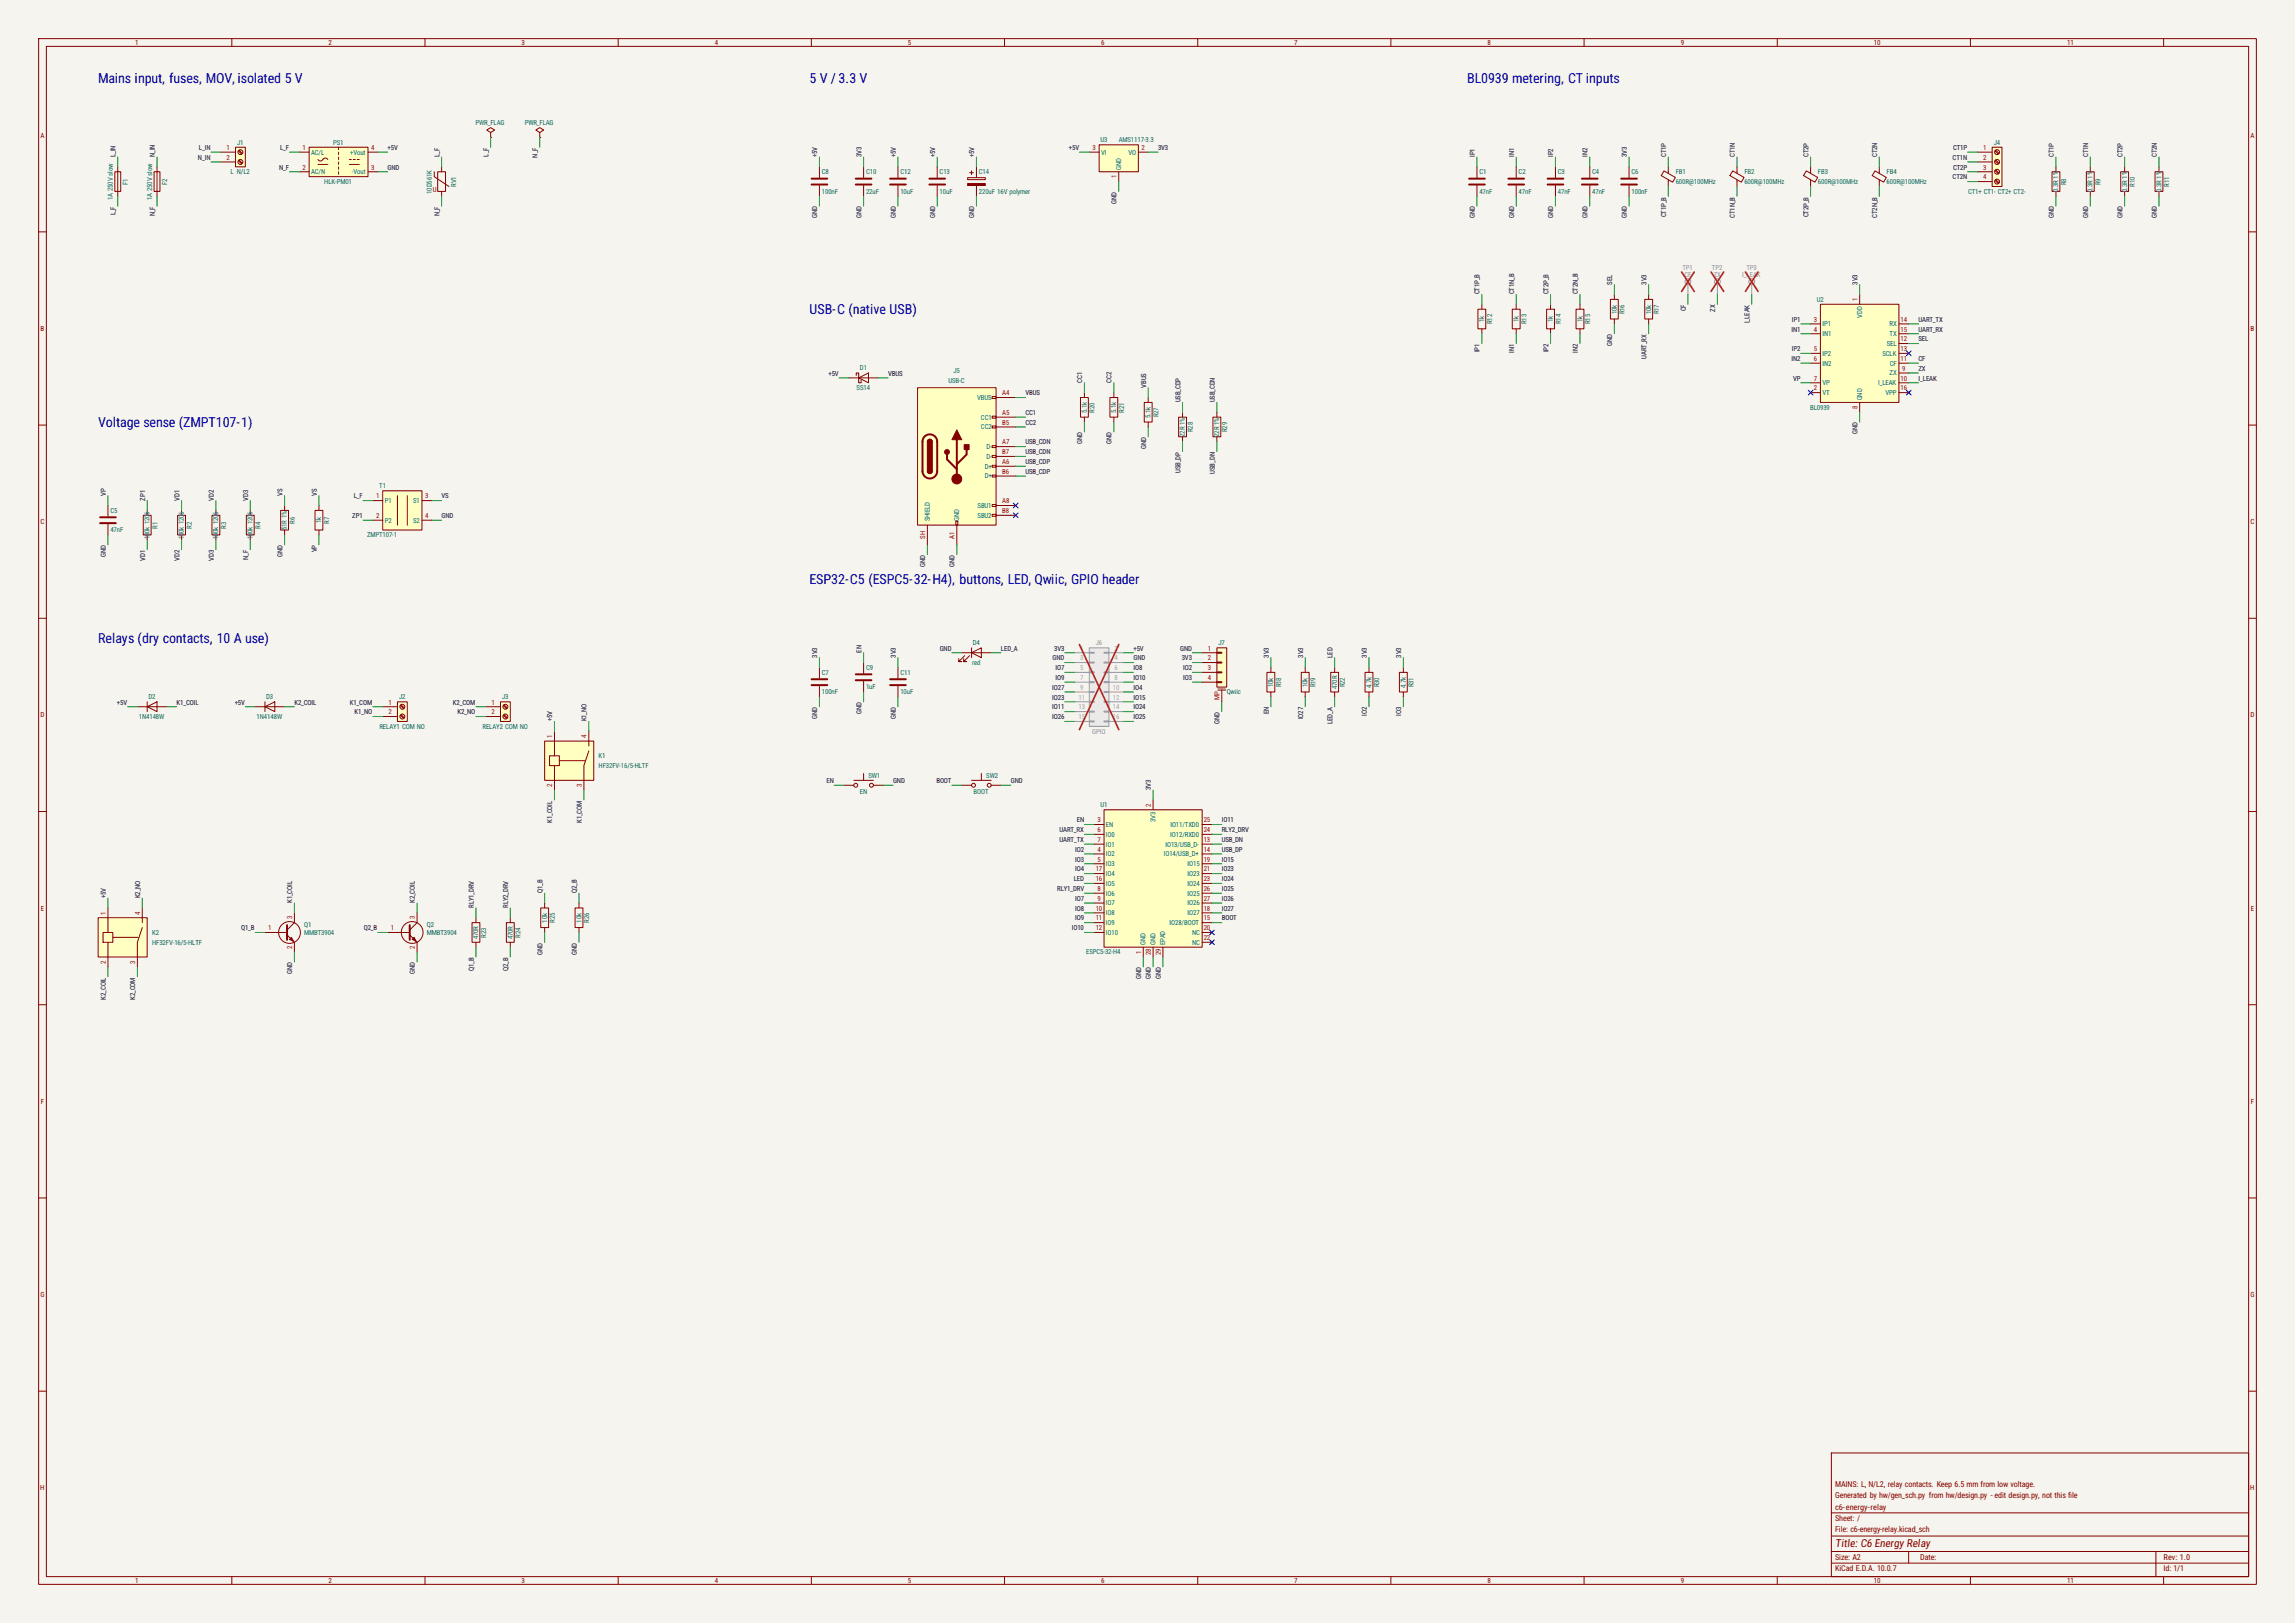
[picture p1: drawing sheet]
<svg xmlns="http://www.w3.org/2000/svg" width="594mm" height="420mm" viewBox="0 0 594 420" stroke-linecap="round" stroke-linejoin="round" font-family="sans-serif">
<defs><g id="words">
<g font-size="3.5" fill="#0000c2">
<text x="25.4" y="21.5">Mains input, fuses, MOV,isolated 5 V</text>
<text x="209.5" y="21.5">5 V / 3.3 V</text>
<text x="379.7" y="21.5">BL0939 metering, CT inputs</text>
<text x="209.5" y="81.2">USB-C (native USB)</text>
<text x="25.4" y="110.4">Voltage sense (ZMPT107-1)</text>
<text x="209.5" y="151.1">ESP32-C5 (ESPC5-32-H4), buttons, LED, Qwiic, GPIO header</text>
<text x="25.4" y="166.3">Relays (dry contacts, 10 A use)</text>
</g>
<text font-size="2.8" fill="#840000" x="475" y="400.3">Title: C6 Energy Relay</text>
<g font-size="2.1" fill="#840000">
<text x="475" y="387.7">Generated by hw/gen_sch.py from hw/design.py - edit design.py, not this f</text>
<text x="475" y="384.7">MAINS: L, N/L2, relay contacts. Keep 6.5 mm from low voltage.</text>
<text x="535.3" y="387.7">ile</text>
<text x="475" y="393.7">Sheet: /</text>
<text x="475" y="390.7">c6-energy-relay</text>
<text x="475" y="396.4">File: c6-energy-relay.kicad_sch</text>
<text x="475" y="406.6">KiCad E.D.A. 10.0.7</text>
<text x="475" y="403.8">Size: A2</text>
<text x="497" y="403.8">Date:</text>
<text x="560" y="403.8">Rev: 1.0</text>
<text x="560" y="406.6">Id: 1/1</text>
</g>
<g font-size="1.8" fill="#840000">
<text x="35" y="11.6">1</text>
<text x="85" y="11.6">2</text>
<text x="135" y="11.6">3</text>
<text x="185" y="11.6">4</text>
<text x="235" y="11.6">5</text>
<text x="285" y="11.6">6</text>
<text x="335" y="11.6">7</text>
<text x="385" y="11.6">8</text>
<text x="435" y="11.6">9</text>
<text x="485" y="11.6">10</text>
<text x="535" y="11.6">11</text>
<text x="10.5" y="35.6">A</text>
<text x="582.5" y="35.6">A</text>
<text x="112" y="49.6">U</text>
<text x="10.5" y="85.6">B</text>
<text x="582.5" y="85.6">B</text>
<text x="10.5" y="135.6">C</text>
<text x="582.5" y="135.6">C</text>
<text x="10.5" y="185.6">D</text>
<text x="582.5" y="185.6">D</text>
<text x="10.5" y="235.6">E</text>
<text x="582.6" y="235.6">E</text>
<text x="10.6" y="285.6">F</text>
<text x="582.6" y="285.6">F</text>
<text x="10.5" y="335.6">G</text>
<text x="582.5" y="335.6">G</text>
<text x="10.4" y="385.6">H</text>
<text x="582.4" y="385.6">H</text>
<text x="35" y="409.6">1</text>
<text x="85" y="409.6">2</text>
<text x="135" y="409.6">3</text>
<text x="185" y="409.6">4</text>
<text x="235" y="409.6">5</text>
<text x="285" y="409.6">6</text>
<text x="335" y="409.6">7</text>
<text x="385" y="409.6">8</text>
<text x="435" y="409.6">9</text>
<text x="485" y="409.6">10</text>
<text x="535" y="409.6">11</text>
</g>
<g font-size="1.8" fill="#006464">
<text x="123.1" y="32.4">PWR_FLAG</text>
<text x="135.8" y="32.4">PWR_FLAG</text>
<text x="61.4" y="37.4">J1</text>
<text x="80.5" y="40">AC/L</text>
<text x="86.2" y="37.4">PS1</text>
<text x="90.6" y="40">+Vout</text>
<text x="284.8" y="36.8">U3</text>
<text x="285" y="40">VI</text>
<text x="289.6" y="36.8">AMS1117-3.3</text>
<text x="292.1" y="40">VO</text>
<text x="516" y="37.4">J4</text>
<text x="33.1" y="47.9" transform="rotate(-90 33.1 47.9)">F1</text>
<text x="43.3" y="47.9" transform="rotate(-90 43.3 47.9)">F2</text>
<text x="59.7" y="45.1">L N/L2</text>
<text x="80.5" y="45.1">AC/N</text>
<text x="83.9" y="47.6">HLK-PM01</text>
<text x="91.1" y="45.1">-Vout</text>
<text x="212.7" y="45.1">C8</text>
<text x="224.2" y="45.1">C10</text>
<text x="233" y="45.1">C12</text>
<text x="243.2" y="45.1">C13</text>
<text x="253.4" y="45.1">C14</text>
<text x="290.2" y="43.9" transform="rotate(-90 290.2 43.9)">GND</text>
<text x="382.9" y="45.1">C1</text>
<text x="393.1" y="45.1">C2</text>
<text x="403.2" y="45.1">C3</text>
<text x="412.1" y="45.1">C4</text>
<text x="422.3" y="45.1">C6</text>
<text x="433.7" y="45.1">FB1</text>
<text x="433.7" y="47.6">600R@100MHz</text>
<text x="451.5" y="45.1">FB2</text>
<text x="451.5" y="47.6">600R@100MHz</text>
<text x="470.5" y="45.1">FB3</text>
<text x="470.5" y="47.6">600R@100MHz</text>
<text x="488.3" y="45.1">FB4</text>
<text x="488.3" y="47.6">600R@100MHz</text>
<text x="534.8" y="47.9" transform="rotate(-90 534.8 47.9)">R8</text>
<text x="543.7" y="47.9" transform="rotate(-90 543.7 47.9)">R9</text>
<text x="29.2" y="51.8" transform="rotate(-90 29.2 51.8)">1A 250V slow</text>
<text x="39.3" y="51.8" transform="rotate(-90 39.3 51.8)">1A 250V slow</text>
<text x="111.7" y="50.2" transform="rotate(-90 111.7 50.2)">10D561K</text>
<text x="118.1" y="48.4" transform="rotate(-90 118.1 48.4)">RV1</text>
<text x="212.7" y="50.1">100nF</text>
<text x="224.2" y="50.1">22uF</text>
<text x="233" y="50.1">10uF</text>
<text x="243.2" y="50.1">10uF</text>
<text x="253.4" y="50.1">220uF 16V polymer</text>
<text x="382.9" y="50.1">47nF</text>
<text x="393.1" y="50.1">47nF</text>
<text x="403.2" y="50.1">47nF</text>
<text x="412.1" y="50.1">47nF</text>
<text x="422.3" y="50.1">100nF</text>
<text x="509.4" y="50.1">CT1+ CT1- CT2+ CT2-</text>
<text x="532.7" y="49.8" transform="rotate(-90 532.7 49.8)">0.3R 1%</text>
<text x="541.6" y="49.8" transform="rotate(-90 541.6 49.8)">0.3R 1%</text>
<text x="550.5" y="49.8" transform="rotate(-90 550.5 49.8)">0.3R 1%</text>
<text x="552.6" y="48.3" transform="rotate(-90 552.6 48.3)">R10</text>
<text x="559.4" y="49.8" transform="rotate(-90 559.4 49.8)">0.3R 1%</text>
<text x="561.4" y="48.3" transform="rotate(-90 561.4 48.3)">R11</text>
<text x="384.2" y="83.4" transform="rotate(-90 384.2 83.4)">1k</text>
<text x="386.2" y="83.9" transform="rotate(-90 386.2 83.9)">R12</text>
<text x="393" y="83.4" transform="rotate(-90 393 83.4)">1k</text>
<text x="395.1" y="83.9" transform="rotate(-90 395.1 83.9)">R13</text>
<text x="401.9" y="83.4" transform="rotate(-90 401.9 83.4)">1k</text>
<text x="404" y="83.9" transform="rotate(-90 404 83.9)">R14</text>
<text x="409.6" y="83.4" transform="rotate(-90 409.6 83.4)">1k</text>
<text x="411.6" y="83.9" transform="rotate(-90 411.6 83.9)">R15</text>
<text x="418.4" y="81.3" transform="rotate(-90 418.4 81.3)">10k</text>
<text x="420.5" y="81.4" transform="rotate(-90 420.5 81.4)">R16</text>
<text x="427.3" y="81.3" transform="rotate(-90 427.3 81.3)">10k</text>
<text x="429.4" y="81.4" transform="rotate(-90 429.4 81.4)">R17</text>
<text x="470.2" y="78.1">U2</text>
<text x="481.9" y="82.3" transform="rotate(-90 481.9 82.3)">VDD</text>
<text x="471.7" y="84.4">IP1</text>
<text x="471.7" y="87">IN1</text>
<text x="488.3" y="89.5">SEL</text>
<text x="489.1" y="84.4">RX</text>
<text x="489.1" y="87">TX</text>
<text x="222.6" y="95.9">D1</text>
<text x="471.7" y="92.1">IP2</text>
<text x="471.7" y="94.6">IN2</text>
<text x="487.2" y="92.1">SCLK</text>
<text x="489.1" y="94.6">CF</text>
<text x="221.7" y="100.9">SS14</text>
<text x="245.5" y="99">USB-C</text>
<text x="246.8" y="96.5">J5</text>
<text x="471.7" y="99.7">VP</text>
<text x="486.1" y="99.7">I_LEAK</text>
<text x="489.1" y="97.1">ZX</text>
<text x="252.9" y="103.5">VBUS</text>
<text x="281.3" y="106.9" transform="rotate(-90 281.3 106.9)">5.1k</text>
<text x="283.3" y="106.8" transform="rotate(-90 283.3 106.8)">R20</text>
<text x="288.9" y="106.9" transform="rotate(-90 288.9 106.9)">5.1k</text>
<text x="290.9" y="106.8" transform="rotate(-90 290.9 106.8)">R21</text>
<text x="468.5" y="106">BL0939</text>
<text x="471.7" y="102.2">VT</text>
<text x="481.9" y="103.6" transform="rotate(-90 481.9 103.6)">GND</text>
<text x="488" y="102.2">VPP</text>
<text x="253.9" y="108.6">CC1</text>
<text x="253.9" y="111.1">CC2</text>
<text x="297.8" y="108.2" transform="rotate(-90 297.8 108.2)">5.1k</text>
<text x="299.8" y="108" transform="rotate(-90 299.8 108)">R27</text>
<text x="306.7" y="113" transform="rotate(-90 306.7 113)">22R 1%</text>
<text x="308.7" y="111.8" transform="rotate(-90 308.7 111.8)">R28</text>
<text x="315.6" y="113" transform="rotate(-90 315.6 113)">22R 1%</text>
<text x="317.6" y="111.8" transform="rotate(-90 317.6 111.8)">R29</text>
<text x="255.3" y="116.2">D-</text>
<text x="255.3" y="118.7">D-</text>
<text x="254.9" y="121.3">D+</text>
<text x="254.9" y="123.8">D+</text>
<text x="98.2" y="126.3">T1</text>
<text x="99.6" y="130.2">P1</text>
<text x="106.9" y="130.2">S1</text>
<text x="253" y="131.4">SBU1</text>
<text x="28.6" y="132.7">C5</text>
<text x="28.6" y="137.8">47nF</text>
<text x="40.7" y="136.8" transform="rotate(-90 40.7 136.8)">R1</text>
<text x="49.6" y="136.8" transform="rotate(-90 49.6 136.8)">R2</text>
<text x="58.5" y="136.8" transform="rotate(-90 58.5 136.8)">R3</text>
<text x="67.4" y="136.8" transform="rotate(-90 67.4 136.8)">R4</text>
<text x="74.3" y="137.2" transform="rotate(-90 74.3 137.2)">51R 1%</text>
<text x="76.3" y="135.5" transform="rotate(-90 76.3 135.5)">R6</text>
<text x="83.2" y="135.5" transform="rotate(-90 83.2 135.5)">1k</text>
<text x="85.2" y="135.5" transform="rotate(-90 85.2 135.5)">R7</text>
<text x="99.6" y="135.2">P2</text>
<text x="106.9" y="135.2">S2</text>
<text x="240.6" y="134.9" transform="rotate(-90 240.6 134.9)">SHIELD</text>
<text x="248.3" y="134.9" transform="rotate(-90 248.3 134.9)">GND</text>
<text x="253" y="134">SBU2</text>
<text x="38.7" y="139.6" transform="rotate(-90 38.7 139.6)">100k 1206</text>
<text x="47.6" y="139.6" transform="rotate(-90 47.6 139.6)">100k 1206</text>
<text x="56.5" y="139.6" transform="rotate(-90 56.5 139.6)">100k 1206</text>
<text x="65.4" y="139.6" transform="rotate(-90 65.4 139.6)">100k 1206</text>
<text x="95" y="139">ZMPT107-1</text>
<text x="251.8" y="167">D4</text>
<text x="315.4" y="167">J7</text>
<text x="224.2" y="173.3">C9</text>
<text x="251.6" y="172.1">red</text>
<text x="212.7" y="174.6">C7</text>
<text x="212.7" y="179.7">100nF</text>
<text x="224.2" y="178.4">1uF</text>
<text x="233" y="174.6">C11</text>
<text x="233" y="179.7">10uF</text>
<text x="317.5" y="179.7">Qwiic</text>
<text x="329.5" y="177.8" transform="rotate(-90 329.5 177.8)">10k</text>
<text x="331.6" y="177.9" transform="rotate(-90 331.6 177.9)">R18</text>
<text x="338.4" y="177.8" transform="rotate(-90 338.4 177.8)">10k</text>
<text x="340.5" y="177.9" transform="rotate(-90 340.5 177.9)">R19</text>
<text x="346.1" y="178.3" transform="rotate(-90 346.1 178.3)">470R</text>
<text x="348.1" y="177.9" transform="rotate(-90 348.1 177.9)">R22</text>
<text x="354.9" y="178" transform="rotate(-90 354.9 178)">4.7k</text>
<text x="357" y="177.9" transform="rotate(-90 357 177.9)">R30</text>
<text x="363.8" y="178" transform="rotate(-90 363.8 178)">4.7k</text>
<text x="365.9" y="177.9" transform="rotate(-90 365.9 177.9)">R31</text>
<text x="38.4" y="181">D2</text>
<text x="68.9" y="181">D3</text>
<text x="103.3" y="181">J2</text>
<text x="129.9" y="181">J3</text>
<text x="35.9" y="186">1N4148W</text>
<text x="66.4" y="186">1N4148W</text>
<text x="98.2" y="188.6">RELAY1 COM NO</text>
<text x="124.9" y="188.6">RELAY2 COM NO</text>
<text x="154.9" y="196.2">K1</text>
<text x="154.9" y="198.7">HF32FV-16/5-HLTF</text>
<text x="224.8" y="201.3">SW1</text>
<text x="255.3" y="201.3">SW2</text>
<text x="222.5" y="205.3">EN</text>
<text x="252" y="205.3">BOOT</text>
<text x="284.8" y="208.9">U1</text>
<text x="286.3" y="214">EN</text>
<text x="299.1" y="212.8" transform="rotate(-90 299.1 212.8)">3V3</text>
<text x="302.9" y="214">IO11/TXD0</text>
<text x="286.3" y="221.6">IO2</text>
<text x="286.3" y="216.5">IO0</text>
<text x="286.3" y="219.1">IO1</text>
<text x="301.2" y="221.6">IO14/USB_D+</text>
<text x="301.7" y="219.1">IO13/USB_D-</text>
<text x="302.9" y="216.5">IO12/RXD0</text>
<text x="286.3" y="224.1">IO3</text>
<text x="286.3" y="226.7">IO4</text>
<text x="307.4" y="224.1">IO15</text>
<text x="307.4" y="226.7">IO23</text>
<text x="286.3" y="231.8">IO6</text>
<text x="286.3" y="229.2">IO5</text>
<text x="307.4" y="229.2">IO24</text>
<text x="307.4" y="231.8">IO25</text>
<text x="141.6" y="238.8" transform="rotate(-90 141.6 238.8)">10k</text>
<text x="143.6" y="238.8" transform="rotate(-90 143.6 238.8)">R25</text>
<text x="150.5" y="238.8" transform="rotate(-90 150.5 238.8)">10k</text>
<text x="152.5" y="238.8" transform="rotate(-90 152.5 238.8)">R26</text>
<text x="286.3" y="234.3">IO7</text>
<text x="286.3" y="236.8">IO8</text>
<text x="286.3" y="239.4">IO9</text>
<text x="302.7" y="239.4">IO28/BOOT</text>
<text x="307.4" y="236.8">IO27</text>
<text x="307.4" y="234.3">IO26</text>
<text x="39.4" y="241.9">K2</text>
<text x="39.4" y="244.5">HF32FV-16/5-HLTF</text>
<text x="78.7" y="240">Q1</text>
<text x="78.7" y="241.9">MMBT3904</text>
<text x="110.5" y="240">Q2</text>
<text x="110.5" y="241.9">MMBT3904</text>
<text x="123.8" y="243.1" transform="rotate(-90 123.8 243.1)">470R</text>
<text x="125.8" y="242.6" transform="rotate(-90 125.8 242.6)">R23</text>
<text x="132.7" y="243.1" transform="rotate(-90 132.7 243.1)">470R</text>
<text x="134.7" y="242.6" transform="rotate(-90 134.7 242.6)">R24</text>
<text x="286.3" y="241.9">IO10</text>
<text x="296.5" y="244.6" transform="rotate(-90 296.5 244.6)">GND</text>
<text x="299.1" y="244.6" transform="rotate(-90 299.1 244.6)">GND</text>
<text x="301.6" y="244.6" transform="rotate(-90 301.6 244.6)">EPAD</text>
<text x="308.5" y="241.9">NC</text>
<text x="308.5" y="244.5">NC</text>
<text x="281.1" y="247">ESPC5-32-H4</text>
</g>
<g font-size="1.8" fill="#0f0f0f">
<text x="29.9" y="40.6" transform="rotate(-90 29.9 40.6)">L_IN</text>
<text x="40.1" y="40.6" transform="rotate(-90 40.1 40.6)">N_IN</text>
<text x="51.2" y="41.3">N_IN</text>
<text x="51.5" y="38.8">L_IN</text>
<text x="72.5" y="38.8">L_F</text>
<text x="100.3" y="38.8">+5V</text>
<text x="113.7" y="40.6" transform="rotate(-90 113.7 40.6)">L_F</text>
<text x="126.4" y="40.5" transform="rotate(-90 126.4 40.5)">L_F</text>
<text x="139.1" y="40.8" transform="rotate(-90 139.1 40.8)">N_F</text>
<text x="211.5" y="40.6" transform="rotate(-90 211.5 40.6)">+5V</text>
<text x="223" y="40.6" transform="rotate(-90 223 40.6)">3V3</text>
<text x="231.8" y="40.6" transform="rotate(-90 231.8 40.6)">+5V</text>
<text x="242" y="40.6" transform="rotate(-90 242 40.6)">+5V</text>
<text x="252.2" y="40.6" transform="rotate(-90 252.2 40.6)">+5V</text>
<text x="276.6" y="38.8">+5V</text>
<text x="299.7" y="38.8">3V3</text>
<text x="381.7" y="40.6" transform="rotate(-90 381.7 40.6)">IP1</text>
<text x="391.9" y="40.6" transform="rotate(-90 391.9 40.6)">IN1</text>
<text x="402" y="40.6" transform="rotate(-90 402 40.6)">IP2</text>
<text x="410.9" y="40.6" transform="rotate(-90 410.9 40.6)">IN2</text>
<text x="421.1" y="40.6" transform="rotate(-90 421.1 40.6)">3V3</text>
<text x="431.2" y="40.6" transform="rotate(-90 431.2 40.6)">CT1P</text>
<text x="449" y="40.6" transform="rotate(-90 449 40.6)">CT1N</text>
<text x="468.1" y="40.6" transform="rotate(-90 468.1 40.6)">CT2P</text>
<text x="485.8" y="40.6" transform="rotate(-90 485.8 40.6)">CT2N</text>
<text x="505.4" y="41.3">CT1N</text>
<text x="505.5" y="38.8">CT1P</text>
<text x="531.6" y="40.6" transform="rotate(-90 531.6 40.6)">CT1P</text>
<text x="540.5" y="40.6" transform="rotate(-90 540.5 40.6)">CT1N</text>
<text x="549.3" y="40.6" transform="rotate(-90 549.3 40.6)">CT2P</text>
<text x="558.2" y="40.6" transform="rotate(-90 558.2 40.6)">CT2N</text>
<text x="72.3" y="43.9">N_F</text>
<text x="100.3" y="43.9">GND</text>
<text x="505.4" y="46.4">CT2N</text>
<text x="505.5" y="43.9">CT2P</text>
<text x="289" y="52.7" transform="rotate(-90 289 52.7)">GND</text>
<text x="29.9" y="55.8" transform="rotate(-90 29.9 55.8)">L_F</text>
<text x="40.1" y="56" transform="rotate(-90 40.1 56)">N_F</text>
<text x="113.7" y="56" transform="rotate(-90 113.7 56)">N_F</text>
<text x="211.5" y="56.5" transform="rotate(-90 211.5 56.5)">GND</text>
<text x="223" y="56.5" transform="rotate(-90 223 56.5)">GND</text>
<text x="231.8" y="56.5" transform="rotate(-90 231.8 56.5)">GND</text>
<text x="242" y="56.5" transform="rotate(-90 242 56.5)">GND</text>
<text x="252.2" y="56.5" transform="rotate(-90 252.2 56.5)">GND</text>
<text x="381.7" y="56.5" transform="rotate(-90 381.7 56.5)">GND</text>
<text x="391.9" y="56.5" transform="rotate(-90 391.9 56.5)">GND</text>
<text x="402" y="56.5" transform="rotate(-90 402 56.5)">GND</text>
<text x="410.9" y="56.5" transform="rotate(-90 410.9 56.5)">GND</text>
<text x="421.1" y="56.5" transform="rotate(-90 421.1 56.5)">GND</text>
<text x="431.2" y="56.3" transform="rotate(-90 431.2 56.3)">CT1P_B</text>
<text x="449" y="56.4" transform="rotate(-90 449 56.4)">CT1N_B</text>
<text x="468.1" y="56.3" transform="rotate(-90 468.1 56.3)">CT2P_B</text>
<text x="485.8" y="56.4" transform="rotate(-90 485.8 56.4)">CT2N_B</text>
<text x="531.6" y="56.5" transform="rotate(-90 531.6 56.5)">GND</text>
<text x="540.5" y="56.5" transform="rotate(-90 540.5 56.5)">GND</text>
<text x="549.3" y="56.5" transform="rotate(-90 549.3 56.5)">GND</text>
<text x="558.2" y="56.5" transform="rotate(-90 558.2 56.5)">GND</text>
<text x="383" y="76.2" transform="rotate(-90 383 76.2)">CT1P_B</text>
<text x="391.9" y="76.2" transform="rotate(-90 391.9 76.2)">CT1N_B</text>
<text x="400.8" y="76.2" transform="rotate(-90 400.8 76.2)">CT2P_B</text>
<text x="408.4" y="76.2" transform="rotate(-90 408.4 76.2)">CT2N_B</text>
<text x="417.3" y="73.7" transform="rotate(-90 417.3 73.7)">SEL</text>
<text x="426.2" y="73.7" transform="rotate(-90 426.2 73.7)">3V3</text>
<text x="480.8" y="73.7" transform="rotate(-90 480.8 73.7)">3V3</text>
<text x="436.3" y="80.6" transform="rotate(-90 436.3 80.6)">CF</text>
<text x="443.9" y="80.6" transform="rotate(-90 443.9 80.6)">ZX</text>
<text x="452.8" y="83.6" transform="rotate(-90 452.8 83.6)">I_LEAK</text>
<text x="463.8" y="83.3">IP1</text>
<text x="496.6" y="83.3">UART_TX</text>
<text x="417.3" y="89.5" transform="rotate(-90 417.3 89.5)">GND</text>
<text x="463.7" y="85.8">IN1</text>
<text x="496.6" y="85.8">UART_RX</text>
<text x="496.6" y="88.3">SEL</text>
<text x="383" y="91.2" transform="rotate(-90 383 91.2)">IP1</text>
<text x="391.9" y="91.3" transform="rotate(-90 391.9 91.3)">IN1</text>
<text x="400.8" y="91.2" transform="rotate(-90 400.8 91.2)">IP2</text>
<text x="408.4" y="91.3" transform="rotate(-90 408.4 91.3)">IN2</text>
<text x="426.2" y="92.8" transform="rotate(-90 426.2 92.8)">UART_RX</text>
<text x="463.7" y="93.4">IN2</text>
<text x="463.8" y="90.9">IP2</text>
<text x="496.6" y="93.4">CF</text>
<text x="496.6" y="96">ZX</text>
<text x="214.4" y="97.2">+5V</text>
<text x="229.9" y="97.2">VBUS</text>
<text x="280.1" y="99.1" transform="rotate(-90 280.1 99.1)">CC1</text>
<text x="287.7" y="99.1" transform="rotate(-90 287.7 99.1)">CC2</text>
<text x="296.6" y="100.3" transform="rotate(-90 296.6 100.3)">VBUS</text>
<text x="464.1" y="98.5">VP</text>
<text x="496.6" y="98.5">I_LEAK</text>
<text x="265.4" y="102.3">VBUS</text>
<text x="265.4" y="107.4">CC1</text>
<text x="305.5" y="104.1" transform="rotate(-90 305.5 104.1)">USB_CDP</text>
<text x="314.4" y="104.1" transform="rotate(-90 314.4 104.1)">USB_CDN</text>
<text x="265.4" y="109.9">CC2</text>
<text x="480.8" y="112.4" transform="rotate(-90 480.8 112.4)">GND</text>
<text x="265.4" y="115">USB_CDN</text>
<text x="265.4" y="117.5">USB_CDN</text>
<text x="280.1" y="114.9" transform="rotate(-90 280.1 114.9)">GND</text>
<text x="287.7" y="114.9" transform="rotate(-90 287.7 114.9)">GND</text>
<text x="296.6" y="116.2" transform="rotate(-90 296.6 116.2)">GND</text>
<text x="265.4" y="120.1">USB_CDP</text>
<text x="265.4" y="122.6">USB_CDP</text>
<text x="305.5" y="122.4" transform="rotate(-90 305.5 122.4)">USB_DP</text>
<text x="314.4" y="122.6" transform="rotate(-90 314.4 122.6)">USB_DN</text>
<text x="27.4" y="128.3" transform="rotate(-90 27.4 128.3)">VP</text>
<text x="37.5" y="129.5" transform="rotate(-90 37.5 129.5)">ZP1</text>
<text x="46.4" y="129.5" transform="rotate(-90 46.4 129.5)">VD1</text>
<text x="55.3" y="129.5" transform="rotate(-90 55.3 129.5)">VD2</text>
<text x="64.2" y="129.5" transform="rotate(-90 64.2 129.5)">VD3</text>
<text x="73.1" y="128.3" transform="rotate(-90 73.1 128.3)">VS</text>
<text x="82" y="128.3" transform="rotate(-90 82 128.3)">VS</text>
<text x="91.6" y="129">L_F</text>
<text x="114.3" y="129">VS</text>
<text x="91.2" y="134.1">ZP1</text>
<text x="114.3" y="134.1">GND</text>
<text x="82" y="143" transform="rotate(-90 82 143)">VP</text>
<text x="27.4" y="144.1" transform="rotate(-90 27.4 144.1)">GND</text>
<text x="37.5" y="145.1" transform="rotate(-90 37.5 145.1)">VD1</text>
<text x="46.4" y="145.1" transform="rotate(-90 46.4 145.1)">VD2</text>
<text x="55.3" y="145.1" transform="rotate(-90 55.3 145.1)">VD3</text>
<text x="64.2" y="144.9" transform="rotate(-90 64.2 144.9)">N_F</text>
<text x="73.1" y="144.1" transform="rotate(-90 73.1 144.1)">GND</text>
<text x="239.5" y="146.7" transform="rotate(-90 239.5 146.7)">GND</text>
<text x="247.1" y="146.7" transform="rotate(-90 247.1 146.7)">GND</text>
<text x="211.5" y="170.2" transform="rotate(-90 211.5 170.2)">3V3</text>
<text x="223" y="168.9" transform="rotate(-90 223 168.9)">EN</text>
<text x="231.8" y="170.2" transform="rotate(-90 231.8 170.2)">3V3</text>
<text x="243.2" y="168.3">GND</text>
<text x="259.1" y="168.3">LED_A</text>
<text x="272.4" y="170.9">GND</text>
<text x="272.8" y="168.3">3V3</text>
<text x="273.2" y="173.4">IO7</text>
<text x="293.4" y="168.3">+5V</text>
<text x="293.4" y="170.9">GND</text>
<text x="293.4" y="173.4">IO8</text>
<text x="305.4" y="168.3">GND</text>
<text x="305.9" y="170.9">3V3</text>
<text x="306.2" y="173.4">IO2</text>
<text x="328.4" y="170.2" transform="rotate(-90 328.4 170.2)">3V3</text>
<text x="337.3" y="170.2" transform="rotate(-90 337.3 170.2)">3V3</text>
<text x="344.9" y="170.2" transform="rotate(-90 344.9 170.2)">LED</text>
<text x="353.8" y="170.2" transform="rotate(-90 353.8 170.2)">3V3</text>
<text x="362.7" y="170.2" transform="rotate(-90 362.7 170.2)">3V3</text>
<text x="272.3" y="178.5">IO27</text>
<text x="273.2" y="176">IO9</text>
<text x="293.4" y="176">IO10</text>
<text x="293.4" y="178.5">IO4</text>
<text x="306.2" y="176">IO3</text>
<text x="30.3" y="182.3">+5V</text>
<text x="45.7" y="182.3">K1_COIL</text>
<text x="60.7" y="182.3">+5V</text>
<text x="76.2" y="182.3">K2_COIL</text>
<text x="90.5" y="182.3">K1_COM</text>
<text x="91.8" y="184.9">K1_NO</text>
<text x="117.2" y="182.3">K2_COM</text>
<text x="118.5" y="184.9">K2_NO</text>
<text x="223" y="184.8" transform="rotate(-90 223 184.8)">GND</text>
<text x="272.3" y="181">IO23</text>
<text x="272.3" y="183.6">IO11</text>
<text x="293.4" y="181">IO15</text>
<text x="293.4" y="183.6">IO24</text>
<text x="328.4" y="184.9" transform="rotate(-90 328.4 184.9)">EN</text>
<text x="353.8" y="185.3" transform="rotate(-90 353.8 185.3)">IO2</text>
<text x="362.7" y="185.3" transform="rotate(-90 362.7 185.3)">IO3</text>
<text x="142.9" y="186.7" transform="rotate(-90 142.9 186.7)">+5V</text>
<text x="151.8" y="186.7" transform="rotate(-90 151.8 186.7)">K1_NO</text>
<text x="211.5" y="186" transform="rotate(-90 211.5 186)">GND</text>
<text x="231.8" y="186" transform="rotate(-90 231.8 186)">GND</text>
<text x="272.3" y="186.1">IO26</text>
<text x="293.4" y="186.1">IO25</text>
<text x="315.7" y="187.3" transform="rotate(-90 315.7 187.3)">GND</text>
<text x="337.3" y="186.1" transform="rotate(-90 337.3 186.1)">IO27</text>
<text x="344.9" y="187.4" transform="rotate(-90 344.9 187.4)">LED_A</text>
<text x="213.9" y="202.6">EN</text>
<text x="231.1" y="202.6">GND</text>
<text x="242.4" y="202.6">BOOT</text>
<text x="261.6" y="202.6">GND</text>
<text x="297.9" y="204.5" transform="rotate(-90 297.9 204.5)">3V3</text>
<text x="142.9" y="212.9" transform="rotate(-90 142.9 212.9)">K1_COIL</text>
<text x="150.6" y="213" transform="rotate(-90 150.6 213)">K1_COM</text>
<text x="274.2" y="215.3">UART_RX</text>
<text x="278.7" y="212.8">EN</text>
<text x="316.2" y="212.8">IO11</text>
<text x="316.2" y="215.3">RLY2_DRV</text>
<text x="274.2" y="217.9">UART_TX</text>
<text x="278.3" y="220.4">IO2</text>
<text x="316.2" y="217.9">USB_DN</text>
<text x="316.2" y="220.4">USB_DP</text>
<text x="278.3" y="223">IO3</text>
<text x="278.3" y="225.5">IO4</text>
<text x="316.2" y="223">IO15</text>
<text x="316.2" y="225.5">IO23</text>
<text x="27.4" y="232.4" transform="rotate(-90 27.4 232.4)">+5V</text>
<text x="36.3" y="232.4" transform="rotate(-90 36.3 232.4)">K2_NO</text>
<text x="75.6" y="233.7" transform="rotate(-90 75.6 233.7)">K1_COIL</text>
<text x="107.4" y="233.7" transform="rotate(-90 107.4 233.7)">K2_COIL</text>
<text x="140.4" y="231.1" transform="rotate(-90 140.4 231.1)">Q1_B</text>
<text x="149.3" y="231.1" transform="rotate(-90 149.3 231.1)">Q2_B</text>
<text x="273.6" y="230.6">RLY1_DRV</text>
<text x="277.9" y="228">LED</text>
<text x="278.3" y="233.1">IO7</text>
<text x="316.2" y="228">IO24</text>
<text x="316.2" y="230.6">IO25</text>
<text x="316.2" y="233.1">IO26</text>
<text x="122.6" y="234.9" transform="rotate(-90 122.6 234.9)">RLY1_DRV</text>
<text x="131.5" y="234.9" transform="rotate(-90 131.5 234.9)">RLY2_DRV</text>
<text x="278.3" y="235.7">IO8</text>
<text x="278.3" y="238.2">IO9</text>
<text x="316.2" y="235.7">IO27</text>
<text x="316.2" y="238.2">BOOT</text>
<text x="62.4" y="240.7">Q1_B</text>
<text x="94.2" y="240.7">Q2_B</text>
<text x="277.4" y="240.7">IO10</text>
<text x="122.6" y="251.3" transform="rotate(-90 122.6 251.3)">Q1_B</text>
<text x="131.5" y="251.3" transform="rotate(-90 131.5 251.3)">Q2_B</text>
<text x="140.4" y="247" transform="rotate(-90 140.4 247)">GND</text>
<text x="149.3" y="247" transform="rotate(-90 149.3 247)">GND</text>
<text x="75.6" y="252.1" transform="rotate(-90 75.6 252.1)">GND</text>
<text x="107.4" y="252.1" transform="rotate(-90 107.4 252.1)">GND</text>
<text x="295.3" y="253.4" transform="rotate(-90 295.3 253.4)">GND</text>
<text x="297.9" y="253.4" transform="rotate(-90 297.9 253.4)">GND</text>
<text x="300.4" y="253.4" transform="rotate(-90 300.4 253.4)">GND</text>
<text x="27.4" y="258.7" transform="rotate(-90 27.4 258.7)">K2_COIL</text>
<text x="35" y="258.7" transform="rotate(-90 35 258.7)">K2_COM</text>
</g>
<g font-size="1.8" fill="#a90000">
<text x="58.6" y="38.8">1</text>
<text x="58.6" y="41.3">2</text>
<text x="78.3" y="38.8">1</text>
<text x="96.1" y="38.8">4</text>
<text x="282.8" y="38.8">3</text>
<text x="295.5" y="38.8">2</text>
<text x="513.3" y="38.8">1</text>
<text x="513.3" y="41.3">2</text>
<text x="78.3" y="43.9">2</text>
<text x="96.1" y="43.9">3</text>
<text x="289" y="46.2" transform="rotate(-90 289 46.2)">1</text>
<text x="513.3" y="43.9">3</text>
<text x="513.3" y="46.4">4</text>
<text x="480.8" y="77.9" transform="rotate(-90 480.8 77.9)">1</text>
<text x="469.5" y="83.2">3</text>
<text x="491.9" y="83.2">14</text>
<text x="469.5" y="85.8">4</text>
<text x="491.9" y="88.3">12</text>
<text x="491.9" y="85.8">15</text>
<text x="469.5" y="90.9">5</text>
<text x="469.5" y="93.4">6</text>
<text x="491.9" y="93.4">11</text>
<text x="491.9" y="90.9">13</text>
<text x="492.3" y="95.9">9</text>
<text x="469.5" y="101">2</text>
<text x="469.5" y="98.5">7</text>
<text x="491.9" y="98.5">10</text>
<text x="491.9" y="101">16</text>
<text x="259.4" y="102.3">A4</text>
<text x="259.4" y="107.4">A5</text>
<text x="480.8" y="105.8" transform="rotate(-90 480.8 105.8)">8</text>
<text x="259.4" y="109.9">B5</text>
<text x="259.4" y="115">A7</text>
<text x="259.4" y="117.5">B7</text>
<text x="259.4" y="120.1">A6</text>
<text x="259.4" y="122.6">B6</text>
<text x="97.4" y="129">1</text>
<text x="110.1" y="129">3</text>
<text x="259.4" y="130.2">A8</text>
<text x="97.4" y="134">2</text>
<text x="110.1" y="134">4</text>
<text x="259.4" y="132.8">B8</text>
<text x="239.5" y="139.4" transform="rotate(-90 239.5 139.4)">SH</text>
<text x="247.1" y="139.4" transform="rotate(-90 247.1 139.4)">A1</text>
<text x="312.6" y="168.3">1</text>
<text x="312.6" y="170.9">2</text>
<text x="312.6" y="173.4">3</text>
<text x="312.6" y="176">4</text>
<text x="100.5" y="182.3">1</text>
<text x="100.5" y="184.8">2</text>
<text x="127.2" y="182.3">1</text>
<text x="127.2" y="184.8">2</text>
<text x="315.7" y="181.2" transform="rotate(-90 315.7 181.2)">MP</text>
<text x="142.9" y="190.9" transform="rotate(-90 142.9 190.9)">1</text>
<text x="151.8" y="190.9" transform="rotate(-90 151.8 190.9)">4</text>
<text x="142.9" y="203.6" transform="rotate(-90 142.9 203.6)">2</text>
<text x="150.6" y="203.6" transform="rotate(-90 150.6 203.6)">3</text>
<text x="297.9" y="208.7" transform="rotate(-90 297.9 208.7)">2</text>
<text x="284" y="212.8">3</text>
<text x="284" y="215.3">6</text>
<text x="311.5" y="215.3">24</text>
<text x="311.5" y="212.8">25</text>
<text x="284" y="220.4">4</text>
<text x="284" y="217.9">7</text>
<text x="311.5" y="217.9">13</text>
<text x="311.5" y="220.4">14</text>
<text x="283.6" y="225.5">17</text>
<text x="284" y="222.9">5</text>
<text x="311.5" y="222.9">19</text>
<text x="311.5" y="225.5">21</text>
<text x="283.6" y="228">16</text>
<text x="284" y="230.6">8</text>
<text x="284" y="233.1">9</text>
<text x="311.5" y="228">23</text>
<text x="311.5" y="230.6">26</text>
<text x="311.5" y="233.1">27</text>
<text x="27.4" y="236.7" transform="rotate(-90 27.4 236.7)">1</text>
<text x="36.3" y="236.7" transform="rotate(-90 36.3 236.7)">4</text>
<text x="75.6" y="237.9" transform="rotate(-90 75.6 237.9)">3</text>
<text x="107.4" y="237.9" transform="rotate(-90 107.4 237.9)">3</text>
<text x="283.6" y="235.6">10</text>
<text x="283.6" y="238.2">11</text>
<text x="311.5" y="238.2">15</text>
<text x="311.5" y="235.6">18</text>
<text x="69.4" y="240.7">1</text>
<text x="75.6" y="245.5" transform="rotate(-90 75.6 245.5)">2</text>
<text x="101.2" y="240.7">1</text>
<text x="107.4" y="245.5" transform="rotate(-90 107.4 245.5)">2</text>
<text x="283.6" y="240.7">12</text>
<text x="311.5" y="240.7">20</text>
<text x="311.5" y="243.3">22</text>
<text x="27.4" y="249.4" transform="rotate(-90 27.4 249.4)">2</text>
<text x="35" y="249.4" transform="rotate(-90 35 249.4)">3</text>
<text x="295.3" y="246.8" transform="rotate(-90 295.3 246.8)">1</text>
<text x="297.9" y="247.3" transform="rotate(-90 297.9 247.3)">28</text>
<text x="300.4" y="247.3" transform="rotate(-90 300.4 247.3)">29</text>
</g>
<g font-size="1.8" fill="#939391">
<text x="435.5" y="70">TP1</text>
<text x="435.9" y="71.7">CF</text>
<text x="443.1" y="70">TP2</text>
<text x="443.5" y="71.7">ZX</text>
<text x="450.9" y="71.7">I_LEAK</text>
<text x="452" y="70">TP3</text>
<text x="283.6" y="167">J6</text>
<text x="282.7" y="189.8">GPIO</text>
</g>
<g font-size="1.8" fill="#a5a4a2">
<text x="279.6" y="168.3">1</text>
<text x="279.6" y="170.9">3</text>
<text x="279.6" y="173.4">5</text>
<text x="288.5" y="168.3">2</text>
<text x="288.5" y="170.9">4</text>
<text x="288.5" y="173.4">6</text>
<text x="279.6" y="176">7</text>
<text x="279.6" y="178.5">9</text>
<text x="288" y="178.5">10</text>
<text x="288.5" y="176">8</text>
<text x="279.2" y="181">11</text>
<text x="279.2" y="183.6">13</text>
<text x="288" y="181">12</text>
<text x="288" y="183.6">14</text>
<text x="279.2" y="186.1">15</text>
<text x="288" y="186.1">16</text>
</g>
<text font-size=".5" fill="#840000" x="315.2" y="178.4">Mounting</text>
</g></defs>
<path d="M0 0h594v420h-594z" fill="#f5f4ef" stroke="#f5f4ef" stroke-width=".26"/>
<g fill="none" stroke="#840000" stroke-width=".26">
<path d="M10 10h574v400h-574zM12 12h570v396h-570zM60 10v2M110 10v2M160 10v2M210 10v2M260 10v2M310 10v2M360 10v2M410 10v2M460 10v2M510 10v2"/>
<path d="M560 10v2M10 60h2M582 60h2M10 110h2M582 110h2M10 160h2M582 160h2M10 210h2M582 210h2M10 260h2M582 260h2M10 310h2"/>
<path d="M582 310h2M10 360h2M474 376h108v32h-108zM582 360h2M474 397.5h108M474 391.5h108M60 408v2M110 408v2M160 408v2M210 408v2M260 408v2M310 408v2"/>
<path d="M360 408v2M410 408v2M460 408v2M474 404.5h108M474 401.5h108M494 401.5v3M510 408v2M558 401.5v6.5M560 408v2"/>
</g>
<path d="M25.4 237.5h12.7v10.2h-12.7z" fill="#ffffc2"/>
<path d="M353.3 174h2v5.1h-2zM354.3 172.7v1.3M354.3 179.1v1.2M25.4 237.5h12.7v10.2h-12.7zM27.9 235v6.3M36.8 235v3.8M26.7 241.3h2.5v2.5h-2.5zM27.9 243.8v6.4M29.2 242.6h6.5M36.8 240l-1.2 3.8v6.4" fill="none" stroke="#840000" stroke-width=".26"/>
<path d="M141 191.8h12.7v10.1h-12.7z" fill="#ffffc2"/>
<g fill="none" stroke="#840000" stroke-width=".26">
<path d="M485.3 44.2l2.9 1.7-.7 1.2-2.9-1.7zM486.4 43.2v1.6M486.4 46.5v1.8M548.9 44.5h2v5h-2zM549.9 43.2v1.3M549.9 49.5v1.3M557.8 44.5h2v5h-2zM558.8 43.2v1.3M558.8 49.5v1.3M416.8 77.5h2v5.1h-2zM417.8 76.2v1.3M417.8 82.6v1.2"/>
<path d="M232.4 172.7v2.8M232.4 177.5v2.8M248.9 168.9h7.6M249.7 169.7l-1.5 1.5h.7h-.7v-.8M251 169.7l-1.6 1.5h.8h-.8v-.8M251.5 168.9l2.5-1.3v2.6zM251.5 167.6v2.6M327.9 174h2v5.1h-2zM328.9 172.7v1.3M328.9 179.1v1.2M362.2 174h2v5.1h-2zM363.2 172.7v1.3"/>
<path d="M363.2 179.1v1.2M141 191.8h12.7v10.1h-12.7zM142.2 195.6h2.6v2.5h-2.6zM143.5 189.2v6.4M143.5 198.1v6.4M144.8 196.9h6.5M152.4 194.3l-1.3 3.8v6.4M152.4 189.2v3.8M218.4 203.2h2.6M221 201.9h5.1M223.5 200.2v1.7M226.1 203.2h2.5"/>
<path d="M76.2 236.2v2.6l-1.9 1.9M131.1 238.8h2v5h-2zM132.1 237.5v1.3M140 235h2v5h-2zM141 233.7v1.3M148.8 235h2.1v5h-2.1zM149.9 233.7v1.3M68.6 241.3h5.7M74.3 241.9l1.9 1.9v2.6M132.1 243.8v1.3M141 240v1.3M149.9 240v1.3"/>
<circle cx="221.5" cy="203.2" r=".51"/>
<circle cx="225.6" cy="203.2" r=".51"/>
<circle cx="74.9" cy="241.3" r="2.82"/>
</g>
<path d="M230.4 175.8h4M230.4 177.3h4M74.3 239.4v3.8" fill="none" stroke="#840000" stroke-width=".51"/>
<path d="M74.9 243.1l.5-.5 .5 1z" fill="#840000" stroke="#840000" stroke-width=".26"/>
<path d="M281.9 167.6h5.1v20.4h-5.1z" fill="#ebeae8"/>
<g fill="none" stroke="#9c9b98" stroke-width=".26">
<path d="M278.1 168.9h3.8M278.1 171.5h3.8M278.1 174h3.8M278.1 176.5h3.8M278.1 179.1h3.8M281.9 167.6h5.1v20.4h-5.1zM281.9 168.8h1.3v.2h-1.3zM281.9 171.3h1.3v.3h-1.3zM281.9 173.9h1.3v.2h-1.3zM281.9 176.4h1.3v.3h-1.3zM281.9 178.9h1.3v.3h-1.3zM285.7 168.8h1.3v.2h-1.3z"/>
<path d="M285.7 171.3h1.3v.3h-1.3zM285.7 173.9h1.3v.2h-1.3zM285.7 176.4h1.3v.3h-1.3zM285.7 178.9h1.3v.3h-1.3zM287 168.9h3.8M287 171.5h3.8M287 174h3.8M287 176.5h3.8M287 179.1h3.8M278.1 181.6h3.8M278.1 184.2h3.8M278.1 186.7h3.8"/>
<path d="M281.9 181.5h1.3v.2h-1.3zM281.9 184h1.3v.3h-1.3zM281.9 186.6h1.3v.2h-1.3zM285.7 181.5h1.3v.2h-1.3zM285.7 184h1.3v.3h-1.3zM285.7 186.6h1.3v.2h-1.3zM287 181.6h3.8M287 184.2h3.8M287 186.7h3.8"/>
</g>
<path d="M279.4 166.8l10.2 22M289.6 166.8l-10.2 22" fill="none" stroke="#e12e31" stroke-width=".46"/>
<path d="M531.1 44.5h2v5h-2zM532.1 43.2v1.3M532.1 49.5v1.3M540 44.5h2v5h-2zM541 43.2v1.3M541 49.5v1.3M212.1 172.7v2.8M212.1 177.5v2.8M336.8 174h2v5.1h-2zM337.8 172.7v1.3M337.8 179.1v1.2" fill="none" stroke="#840000" stroke-width=".26"/>
<path d="M210.1 175.8h4M210.1 177.3h4" fill="none" stroke="#840000" stroke-width=".51"/>
<path d="M515.6 38.1h2.6v10.2h-2.6z" fill="#ffffc2"/>
<g fill="none" stroke="#840000" stroke-width=".26">
<path d="M511.8 39.4h3.8M515.6 38.1h2.6v10.2h-2.6zM516.4 39l.8 .9M516.5 38.9l.9 .8M29.7 44.5h1.5v5h-1.5zM30.5 43.2v7.6M511.8 41.9h3.8M511.8 44.5h3.8M511.8 47h3.8M516.4 41.6l.8 .8M516.4 44.1l.8 .9M516.4 46.7l.8 .8"/>
<path d="M516.5 41.4l.9 .8M516.5 43.9l.9 .9M516.5 46.5l.9 .8M344.4 174h2.1v5.1h-2.1zM345.4 172.7v1.3M345.4 179.1v1.2"/>
<circle cx="516.9" cy="39.4" r=".63"/>
<circle cx="516.9" cy="47" r=".63"/>
<circle cx="516.9" cy="41.9" r=".63"/>
<circle cx="516.9" cy="44.4" r=".63"/>
</g>
<path d="M237.5 100.3h20.3v35.6h-20.3z" fill="#ffffc2"/>
<g fill="none" stroke="#840000" stroke-width=".26">
<path d="M237.5 100.3h20.3v35.6h-20.3zM240 114.3l.2-.4 .5-.2 .4 .2 .2 .4M256.8 102.6h1v.5h-1zM256.8 107.7h1v.5h-1zM256.8 110.2h1v.5h-1zM256.8 115.3h1v.5h-1zM256.8 117.9h1v.5h-1zM257.8 102.9h5.1M257.8 108h5.1M257.8 115.6h5.1M257.8 110.5h5.1M257.8 118.1h5.1"/>
<path d="M54.9 133.4h2v5h-2zM55.9 132.1v1.3M55.9 138.4v1.3M240 121.9l.2 .5 .5 .2 .4-.2 .2-.5M240 135.9v5.1M247.4 134.9h.5v1h-.5zM247.6 135.9v5.1M256.8 120.4h1v.5h-1zM256.8 122.9h1v.5h-1zM256.8 130.6h1v.5h-1zM256.8 133.1h1v.5h-1zM257.8 120.7h5.1"/>
<path d="M257.8 130.8h5.1M257.8 123.2h5.1M257.8 133.4h5.1"/>
</g>
<path d="M239.3 113a1.9 1.9 0 0 1 2.1-.5 1.9 1.9 0 0 1 1.2 1.8v7.6a1.91 1.91 0 0 1-1.9 1.9 1.91 1.91 0 0 1-1.9-1.9v-7.7zM245.1 117.6v1.3l2.5 2.5M247.6 113.8v10.2M250.2 116.3v1.3l-2.6 2.5" fill="none" stroke="#840000" stroke-width=".51"/>
<g fill="#840000" stroke="#840000" stroke-width=".26">
<path d="M240 114.3h1.3v7.6h-1.3z"/>
<path d="M240.2 113.9l.7-.2 .4 .6h-1.3z"/>
<path d="M240 121.9h1.3l-.2 .5-.4 .2-.5-.2z"/>
<path d="M247.6 111.3l1.3 2.5h-2.5z"/>
<path d="M249.6 115.1h1.2v1.2h-1.2z"/>
<circle cx="245.1" cy="117" r=".63"/>
<circle cx="247.7" cy="124" r="1.27"/>
</g>
<path d="M471.2 78.7h20.3v25.4h-20.3z" fill="#ffffc2"/>
<g fill="none" stroke="#840000" stroke-width=".26">
<path d="M39.9 44.5h1.5v5h-1.5zM40.6 43.2v7.6M212.1 43.2v2.8M212.1 48v2.8M232.4 43.2v2.8M232.4 48v2.8M402.6 43.2v2.8M402.6 48v2.8M411.5 43.2v2.8M411.5 48v2.8M471.2 78.7h20.3v25.4h-20.3zM481.3 76.2v2.5"/>
<path d="M219.7 97.8h7.6M221.6 97.2v-.7h.6v2.6h.7v-.7M222.2 97.8l2.6-1.3v2.6zM468.6 83.8h2.6M468.6 86.4h2.6M468.6 91.4h2.6M468.6 94h2.6M468.6 99.1h2.6M491.5 83.8h2.5M491.5 86.4h2.5M491.5 91.4h2.5M491.5 94h2.5"/>
<path d="M491.5 99.1h2.5M491.5 96.5h2.5M491.5 88.9h2.5M468.6 101.6h2.6M481.3 104.1v2.6M491.5 101.6h2.5M493.6 101.2l.8 .8M494.4 101.2l-.8 .8M63.8 133.4h2v5h-2zM64.8 132.1v1.3M64.8 138.4v1.3M35.6 182.9h7.6"/>
<path d="M38.1 182.9l2.5-1.3v2.6zM38.1 181.6v2.6"/>
</g>
<path d="M210.1 46.2h4M210.1 47.8h4M230.4 46.2h4M230.4 47.8h4M400.6 46.2h4M400.6 47.8h4M409.4 46.2h4.1M409.4 47.8h4.1" fill="none" stroke="#840000" stroke-width=".51"/>
<path d="M61 38.1h2.5v5.1h-2.5z" fill="#ffffc2"/>
<g fill="none" stroke="#840000" stroke-width=".26">
<path d="M57.1 39.4h3.9M61 38.1h2.5v5.1h-2.5zM61.7 39l.9 .9M61.9 38.9l.8 .8M57.1 41.9h3.9M61.7 41.6l.9 .8M61.9 41.4l.8 .8M72.6 132.1h2.1v5.1h-2.1zM73.7 130.8v1.3M73.7 137.2v1.2"/>
<circle cx="62.2" cy="39.4" r=".63"/>
<circle cx="62.2" cy="41.9" r=".63"/>
</g>
<path d="M284.5 37.5h10.1v7h-10.1z" fill="#ffffc2"/>
<path d="M281.9 39.4h2.6M284.5 37.5h10.1v7h-10.1zM294.6 39.4h2.6M289.6 44.5v2.5M392.4 43.2v2.8M392.4 48v2.8M448.5 44.2l2.9 1.7-.7 1.2-2.9-1.7zM449.6 43.2v1.6M449.6 46.5v1.8M27.9 130.8v2.8M27.9 135.6v2.8" fill="none" stroke="#840000" stroke-width=".26"/>
<path d="M390.4 46.2h4.1M390.4 47.8h4.1M25.9 133.9h4.1M25.9 135.4h4.1" fill="none" stroke="#840000" stroke-width=".51"/>
<path d="M80 38.1h15.2v7.6h-15.2z" fill="#ffffc2"/>
<g fill="none" stroke="#840000" stroke-width=".26">
<path d="M77.5 39.4h2.5M80 38.1h15.2v7.6h-15.2zM87.6 38.1v.6M87.6 39.4v.6M95.2 39.4h2.6M77.5 44.5h2.5M82.3 41.3l.6 .4 1.2-.8 .4 .1 .3 .3M82.3 42.5h2.5M87.6 40.6v.7M87.6 41.9v.6M87.6 43.2v.6M87.6 44.5v.6"/>
<path d="M90.4 42.5h2.6M90.4 41.3h.5M91.4 41.3h.5M92.5 41.3h.5M95.2 44.5h2.6M430.7 44.2l2.9 1.7-.7 1.2-2.9-1.7zM431.8 43.2v1.6M431.8 46.5v1.8M467.5 44.2l3 1.7-.8 1.2-2.9-1.7zM468.6 43.2v1.6M468.6 46.5v1.8M37.1 133.4h2v5h-2z"/>
<path d="M38.1 132.1v1.3M38.1 138.4v1.3M46 133.4h2v5h-2zM47 132.1v1.3M47 138.4v1.3M223.5 171.5v2.7M223.5 176.3v2.8"/>
</g>
<path d="M221.5 174.5h4.1M221.5 176h4.1" fill="none" stroke="#840000" stroke-width=".51"/>
<path d="M315 167.6h2.5v10.2h-2.5z" fill="#ffffc2"/>
<g fill="none" stroke="#840000" stroke-width=".26">
<path d="M127 34.3l1-.6-1-.7-1 .7 1 .6v1.3M127 35.6h.1M112.4 44.5v1.2l3.8 2.6M113.3 44.5h2v5h-2zM114.3 43.2v1.3M114.3 49.5v1.3M223.5 43.2v2.8M223.5 48v2.8M250.4 46h4.6v.5h-4.6zM251 44.7h1M251.5 44.2v1M252.7 43.2v2.8"/>
<path d="M252.7 48v2.8M382.3 43.2v2.8M382.3 48v2.8M421.6 43.2v2.8M421.6 48v2.8M408.9 78.7v1.3M425.7 77.5h2v5.1h-2zM426.7 76.2v1.3M407.9 80h2.1v5.1h-2.1zM408.9 85.1v1.3M426.7 82.6v1.2M279.7 102.9h2v5.1h-2z"/>
<path d="M280.7 101.6v1.3M280.7 108v1.2M287.3 102.9h2v5.1h-2zM288.3 101.6v1.3M288.3 108v1.2M81.5 132.1h2.1v5.1h-2.1zM82.5 130.8v1.3M82.5 137.2v1.2M311.1 168.9h3.9M311.1 171.5h3.9M311.1 174h3.9M311.1 176.5h3.9"/>
<path d="M315 167.6h2.5v10.2h-2.5zM315 168.8h1.2v.2h-1.2zM315 171.3h1.2v.3h-1.2zM315 173.9h1.2v.2h-1.2zM315 176.4h1.2v.3h-1.2zM315.2 178.6h2M316.2 178.6v3M66 182.9h7.7M68.6 182.9l2.5-1.3v2.6zM68.6 181.6v2.6"/>
</g>
<path d="M221.5 46.2h4.1M221.5 47.8h4.1M380.2 46.2h4.1M380.2 47.8h4.1M419.6 46.2h4.1M419.6 47.8h4.1" fill="none" stroke="#840000" stroke-width=".51"/>
<g fill="none" stroke="#9c9b98" stroke-width=".26">
<path d="M436.9 73.7v2.5M444.5 73.7v2.5"/>
<circle cx="436.9" cy="72.9" r=".76"/>
<circle cx="444.5" cy="72.9" r=".76"/>
</g>
<path d="M435.2 70.4l3.3 5M438.5 70.4l-3.3 5M442.9 70.4l3.2 5M446.1 70.4l-3.2 5" fill="none" stroke="#e12e31" stroke-width=".46"/>
<path d="M250.4 47.5h4.6v.5h-4.6z" fill="#840000" stroke="#840000" stroke-width=".26"/>
<path d="M102.9 181.6h2.5v5.1h-2.5z" fill="#ffffc2"/>
<g fill="none" stroke="#840000" stroke-width=".26">
<path d="M139.7 34.3l1-.6-1-.7-1 .7 1 .6v1.3M139.7 35.6h.1M392.4 78.7v1.3M401.3 78.7v1.3M391.4 80h2v5.1h-2zM392.4 85.1v1.3M400.3 80h2v5.1h-2zM401.3 85.1v1.3M296.2 104.1h2v5.1h-2zM297.2 102.9v1.2M297.2 109.2v1.3M99.1 182.9h3.8"/>
<path d="M99.1 185.4h3.8M102.9 181.6h2.5v5.1h-2.5zM103.6 182.5l.9 .9M103.6 185.1l.9 .8M103.8 182.4l.8 .8M103.8 184.9l.8 .9"/>
<circle cx="104.1" cy="182.9" r=".63"/>
<circle cx="104.1" cy="185.4" r=".63"/>
</g>
<g fill="none" stroke="#9c9b98" stroke-width=".26">
<path d="M453.4 73.7v2.5"/>
<circle cx="453.4" cy="72.9" r=".76"/>
</g>
<path d="M451.8 70.4l3.2 5M455 70.4l-3.2 5" fill="none" stroke="#e12e31" stroke-width=".46"/>
<path d="M129.5 181.6h2.6v5.1h-2.6z" fill="#ffffc2"/>
<g fill="none" stroke="#840000" stroke-width=".26">
<path d="M125.7 182.9h3.8M125.7 185.4h3.8M129.5 181.6h2.6v5.1h-2.6zM130.3 182.5l.8 .9M130.3 185.1l.8 .8M130.5 182.4l.8 .8M130.5 184.9l.8 .9"/>
<circle cx="130.8" cy="182.9" r=".63"/>
<circle cx="130.8" cy="185.4" r=".63"/>
</g>
<path d="M99.1 127h10.1v10.2h-10.1z" fill="#ffffc2"/>
<path d="M96.5 129.5h2.6M96.5 134.6h2.6M99.1 127h10.1v10.2h-10.1zM102.9 128.3v7.6M105.4 128.3v7.6M109.2 129.5h2.6M109.2 134.6h2.6" fill="none" stroke="#840000" stroke-width=".26"/>
<path d="M285.7 209.6h25.4v35.5h-25.4z" fill="#ffffc2"/>
<g fill="none" stroke="#840000" stroke-width=".26">
<path d="M242.6 43.2v2.8M242.6 48v2.8M383.5 78.7v1.3M382.5 80h2.1v5.1h-2.1zM383.5 85.1v1.3M305.1 108h2v5h-2zM306.1 106.7v1.3M306.1 113v1.3M313.9 108h2.1v5h-2.1zM315 106.7v1.3M315 113v1.3M248.9 203.2h2.6"/>
<path d="M251.5 201.9h5M254 200.2v1.7M256.5 203.2h2.6M283.2 213.4h2.5M283.2 215.9h2.5M283.2 218.4h2.5M285.7 209.6h25.4v35.5h-25.4zM298.4 207v2.6M311.1 213.4h2.6M311.1 215.9h2.6M311.1 218.4h2.6M107.9 236.2v2.6l-1.9 1.9"/>
<path d="M122.2 238.8h2v5h-2zM123.2 237.5v1.3M283.2 221h2.5M283.2 223.5h2.5M283.2 231.1h2.5M283.2 233.7h2.5M283.2 236.2h2.5M283.2 238.8h2.5M283.2 228.6h2.5M283.2 226.1h2.5M311.1 221h2.6M311.1 223.5h2.6"/>
<path d="M311.1 231.1h2.6M311.1 233.7h2.6M311.1 236.2h2.6M311.1 238.8h2.6M311.1 228.6h2.6M311.1 226.1h2.6M100.3 241.3h5.7M106 241.9l1.9 1.9v2.6M123.2 243.8v1.3M283.2 241.3h2.5M295.9 245.1v2.6M298.4 245.1v2.6"/>
<path d="M301 245.1v2.6M311.1 241.3h2.6M311.1 243.8h2.6M313.3 240.9l.8 .8M313.3 243.5l.8 .7M314.1 240.9l-.8 .8M314.1 243.5l-.8 .7"/>
<circle cx="252" cy="203.2" r=".51"/>
<circle cx="256" cy="203.2" r=".51"/>
<circle cx="106.7" cy="241.3" r="2.82"/>
</g>
<path d="M240.5 46.2h4.1M240.5 47.8h4.1M106 239.4v3.8" fill="none" stroke="#840000" stroke-width=".51"/>
<path d="M107.2 242.6l.5 1-1-.5z" fill="#840000" stroke="#840000" stroke-width=".26"/>
<g fill="none" stroke="#009600" stroke-width=".26">
<path d="M54.6 39.4h2.5M74.9 39.4h2.6M97.8 39.4h2.5M127 35.6v2.5M139.7 35.6v2.5M279.4 39.4h2.5M297.2 39.4h2.5M509.3 39.4h2.5M30.5 40.6v2.6M30.5 50.8v2.5M40.6 40.6v2.6M40.6 50.8v2.5"/>
<path d="M54.6 41.9h2.5M74.9 44.5h2.6M97.8 44.5h2.5M114.3 40.6v2.6M114.3 50.8v2.5M212.1 40.6v2.6M212.1 50.8v2.5M223.5 40.6v2.6M223.5 50.8v2.5M232.4 40.6v2.6M232.4 50.8v2.5M242.6 40.6v2.6"/>
<path d="M242.6 50.8v2.5M252.7 40.6v2.6M252.7 50.8v2.5M289.6 47v2.5M382.3 40.6v2.6M382.3 50.8v2.5M392.4 40.6v2.6M392.4 50.8v2.5M402.6 40.6v2.6M402.6 50.8v2.5M411.5 40.6v2.6M411.5 50.8v2.5"/>
<path d="M421.6 40.6v2.6M421.6 50.8v2.5M431.8 40.6v2.6M431.8 48.3v2.5M449.6 40.6v2.6M449.6 48.3v2.5M468.6 40.6v2.6M468.6 48.3v2.5M486.4 40.6v2.6M486.4 48.3v2.5M509.3 44.5h2.5M509.3 41.9h2.5"/>
<path d="M509.3 47h2.5M532.1 40.6v2.6M532.1 50.8v2.5M541 40.6v2.6M541 50.8v2.5M549.9 40.6v2.6M549.9 50.8v2.5M558.8 40.6v2.6M558.8 50.8v2.5M383.5 76.2v2.5M392.4 76.2v2.5M401.3 76.2v2.5"/>
<path d="M408.9 76.2v2.5M417.8 73.7v2.5M426.7 73.7v2.5M436.9 76.2v2.5M444.5 76.2v2.5M453.4 76.2v2.5M481.3 73.7v2.5M217.2 97.8h2.5M227.3 97.8h2.6M280.7 99.1v2.5M288.3 99.1v2.5M383.5 86.4v2.5"/>
<path d="M392.4 86.4v2.5M401.3 86.4v2.5M408.9 86.4v2.5M417.8 83.8v2.6M426.7 83.8v2.6M466.1 94h2.5M466.1 83.8h2.5M466.1 99.1h2.5M466.1 86.4h2.5M466.1 91.4h2.5M494 94h2.6M494 83.8h2.6"/>
<path d="M494 99.1h2.6M494 86.4h2.6M494 88.9h2.6M494 96.5h2.6M262.9 115.6h2.5M262.9 108h2.5M262.9 110.5h2.5M262.9 118.1h2.5M262.9 102.9h2.5M280.7 109.2v2.6M288.3 109.2v2.6M297.2 100.3v2.6"/>
<path d="M297.2 110.5v2.5M306.1 104.1v2.6M306.1 114.3v2.5M315 104.1v2.6M315 114.3v2.5M481.3 106.7v2.5M27.9 128.3v2.5M27.9 138.4v2.6M38.1 129.5v2.6M38.1 139.7v2.5M47 129.5v2.6M47 139.7v2.5"/>
<path d="M55.9 129.5v2.6M55.9 139.7v2.5M64.8 129.5v2.6M64.8 139.7v2.5M73.7 128.3v2.5M73.7 138.4v2.6M82.5 128.3v2.5M82.5 138.4v2.6M94 134.6h2.5M94 129.5h2.5M111.8 134.6h2.5M111.8 129.5h2.5"/>
<path d="M262.9 120.7h2.5M262.9 123.2h2.5M240 141v2.5M247.6 141v2.5M212.1 170.2v2.5M223.5 168.9v2.6M223.5 179.1v2.5M232.4 170.2v2.5M246.4 168.9h2.5M256.5 168.9h2.6M275.6 168.9h2.5M275.6 171.5h2.5"/>
<path d="M275.6 174h2.5M275.6 176.5h2.5M275.6 179.1h2.5M290.8 168.9h2.6M290.8 171.5h2.6M290.8 174h2.6M290.8 176.5h2.6M290.8 179.1h2.6M308.6 168.9h2.5M308.6 171.5h2.5M308.6 174h2.5M308.6 176.5h2.5"/>
<path d="M328.9 170.2v2.5M337.8 170.2v2.5M345.4 170.2v2.5M354.3 170.2v2.5M363.2 170.2v2.5M33 182.9h2.6M43.2 182.9h2.5M63.5 182.9h2.5M73.7 182.9h2.5M96.5 182.9h2.6M96.5 185.4h2.6M123.2 182.9h2.5"/>
<path d="M123.2 185.4h2.5M143.5 186.7v2.5M152.4 186.7v2.5M212.1 180.3v2.6M232.4 180.3v2.6M275.6 186.7h2.5M275.6 181.6h2.5M275.6 184.2h2.5M290.8 186.7h2.6M290.8 181.6h2.6M290.8 184.2h2.6M316.2 181.6v2.6"/>
<path d="M328.9 180.3v2.6M337.8 180.3v2.6M345.4 180.3v2.6M354.3 180.3v2.6M363.2 180.3v2.6M143.5 204.5v2.5M151.1 204.5v2.5M215.9 203.2h2.5M228.6 203.2h2.5M246.4 203.2h2.5M259.1 203.2h2.5M280.7 215.9h2.5"/>
<path d="M280.7 218.4h2.5M280.7 213.4h2.5M298.4 204.5v2.5M313.7 215.9h2.5M313.7 218.4h2.5M313.7 213.4h2.5M27.9 232.4v2.6M36.8 232.4v2.6M76.2 233.7v2.5M107.9 233.7v2.5M123.2 235v2.5M132.1 235v2.5"/>
<path d="M141 231.1v2.6M149.9 231.1v2.6M280.7 223.5h2.5M280.7 226.1h2.5M280.7 228.6h2.5M280.7 231.1h2.5M280.7 233.7h2.5M280.7 236.2h2.5M280.7 238.8h2.5M280.7 221h2.5M313.7 223.5h2.5M313.7 226.1h2.5"/>
<path d="M313.7 228.6h2.5M313.7 231.1h2.5M313.7 233.7h2.5M313.7 236.2h2.5M313.7 238.8h2.5M313.7 221h2.5M27.9 250.2v2.5M35.6 250.2v2.5M66 241.3h2.6M76.2 246.4v2.5M97.8 241.3h2.5M107.9 246.4v2.5"/>
<path d="M123.2 245.1v2.6M132.1 245.1v2.6M141 241.3v2.5M149.9 241.3v2.5M280.7 241.3h2.5M295.9 247.7v2.5M298.4 247.7v2.5M301 247.7v2.5"/>
</g>
<g fill="none" stroke="#000084" stroke-width=".26">
<path d="M493.4 90.8l1.2 1.2M494.6 90.8l-1.2 1.2M468 101l1.2 1.2M469.2 101l-1.2 1.2M493.4 101l1.2 1.2M494.6 101l-1.2 1.2M262.3 130.2l1.2 1.2M262.3 132.7l1.2 1.3M263.5 130.2l-1.2 1.2M263.5 132.7l-1.2 1.3M313.1 240.7l1.2 1.2M313.1 243.2l1.2 1.2"/>
<path d="M314.3 240.7l-1.2 1.2M314.3 243.2l-1.2 1.2"/>
</g>
<use href="#words"/>
</svg>
